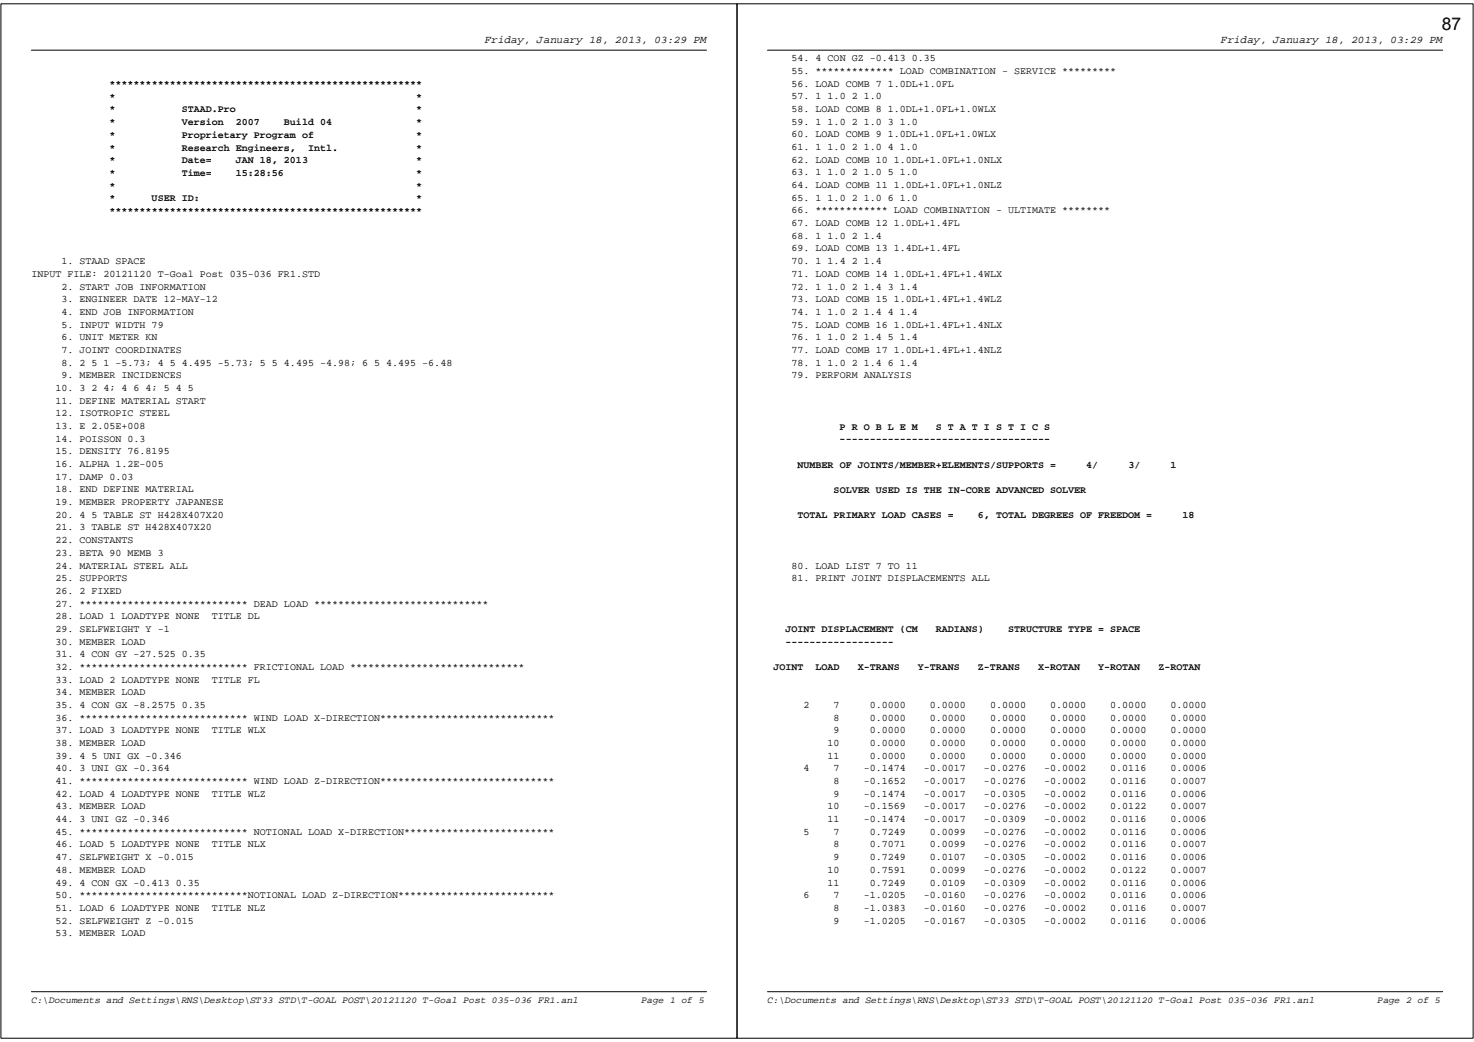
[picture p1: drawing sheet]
<svg xmlns="http://www.w3.org/2000/svg" width="297mm" height="210mm" viewBox="0 0 297 210" stroke-linecap="round" stroke-linejoin="round" font-family="sans-serif">
<defs><g id="words">
<text font-size="3.5" x="290.6" y="6.1">87</text>
<g font-size="2.2">
<text x="97.7" y="8.7">Friday, January 18, 2013, 03:29 PM</text>
<text x="246" y="8.7">Friday, January 18, 2013, 03:29 PM</text>
</g>
<g font-size="2">
<text x="22.1" y="17.6">****************************************************</text>
<text x="159.5" y="12.3">54. 4 CON GZ -0.413 0.35</text>
<text x="159.5" y="14.9">55. ************* LOAD COMBINATION - SERVICE *********</text>
<text x="159.5" y="17.5">56. LOAD COMB 7 1.0DL+1.0FL</text>
<text x="22.1" y="20.1">*</text>
<text x="22.1" y="22.7">*</text>
<text x="36.6" y="22.7">STAAD.Pro</text>
<text x="83.9" y="20.1">*</text>
<text x="83.9" y="22.7">*</text>
<text x="159.5" y="20">57. 1 1.0 2 1.0</text>
<text x="159.5" y="22.6">58. LOAD COMB 8 1.0DL+1.0FL+1.0WLX</text>
<text x="22.1" y="25.2">*</text>
<text x="22.1" y="27.8">*</text>
<text x="36.6" y="25.2">Version</text>
<text x="36.6" y="27.8">Proprietary Program of</text>
<text x="47.5" y="25.2">2007</text>
<text x="57.2" y="25.2">Build 04</text>
<text x="83.9" y="25.2">*</text>
<text x="83.9" y="27.8">*</text>
<text x="159.5" y="25.1">59. 1 1.0 2 1.0 3 1.0</text>
<text x="159.5" y="27.7">60. LOAD COMB 9 1.0DL+1.0FL+1.0WLX</text>
<text x="22.1" y="30.3">*</text>
<text x="22.1" y="32.9">*</text>
<text x="22.1" y="35.4">*</text>
<text x="36.6" y="30.3">Research Engineers,</text>
<text x="36.6" y="32.9">Date=</text>
<text x="36.6" y="35.4">Time=</text>
<text x="47.5" y="32.9">JAN 18, 2013</text>
<text x="47.5" y="35.4">15:28:56</text>
<text x="62.1" y="30.3">Intl.</text>
<text x="83.9" y="35.4">*</text>
<text x="83.9" y="32.9">*</text>
<text x="83.9" y="30.3">*</text>
<text x="159.5" y="30.2">61. 1 1.0 2 1.0 4 1.0</text>
<text x="159.5" y="32.8">62. LOAD COMB 10 1.0DL+1.0FL+1.0NLX</text>
<text x="159.5" y="35.3">63. 1 1.0 2 1.0 5 1.0</text>
<text x="22.1" y="38">*</text>
<text x="22.1" y="40.6">*</text>
<text x="30.6" y="40.6">USER ID:</text>
<text x="83.9" y="38">*</text>
<text x="83.9" y="40.6">*</text>
<text x="159.5" y="37.9">64. LOAD COMB 11 1.0DL+1.0FL+1.0NLZ</text>
<text x="159.5" y="40.5">65. 1 1.0 2 1.0 6 1.0</text>
<text x="22.1" y="43.1">****************************************************</text>
<text x="159.5" y="43">66. ************ LOAD COMBINATION - ULTIMATE ********</text>
<text x="159.5" y="45.6">67. LOAD COMB 12 1.0DL+1.4FL</text>
<text x="12.4" y="53.2">1. STAAD SPACE</text>
<text x="159.5" y="48.1">68. 1 1.0 2 1.4</text>
<text x="159.5" y="50.7">69. LOAD COMB 13 1.4DL+1.4FL</text>
<text x="159.5" y="53.2">70. 1 1.4 2 1.4</text>
<text x="6.3" y="55.8">INPUT FILE: 20121120 T-Goal Post 035-036 FR1.STD</text>
<text x="12.4" y="58.3">2. START JOB INFORMATION</text>
<text x="159.5" y="55.8">71. LOAD COMB 14 1.0DL+1.4FL+1.4WLX</text>
<text x="159.5" y="58.3">72. 1 1.0 2 1.4 3 1.4</text>
<text x="12.4" y="60.9">3. ENGINEER DATE 12-MAY-12</text>
<text x="12.4" y="63.5">4. END JOB INFORMATION</text>
<text x="159.5" y="60.9">73. LOAD COMB 15 1.0DL+1.4FL+1.4WLZ</text>
<text x="159.5" y="63.5">74. 1 1.0 2 1.4 4 1.4</text>
<text x="12.4" y="66">5. INPUT WIDTH 79</text>
<text x="12.4" y="68.6">6. UNIT METER KN</text>
<text x="12.4" y="71.1">7. JOINT COORDINATES</text>
<text x="159.5" y="66">75. LOAD COMB 16 1.0DL+1.4FL+1.4NLX</text>
<text x="159.5" y="68.6">76. 1 1.0 2 1.4 5 1.4</text>
<text x="159.5" y="71.1">77. LOAD COMB 17 1.0DL+1.4FL+1.4NLZ</text>
<text x="12.4" y="73.7">8. 2 5 1 -5.73; 4 5 4.495 -5.73; 5 5 4.495 -4.98; 6 5 4.495 -6.48</text>
<text x="12.4" y="76.2">9. MEMBER INCIDENCES</text>
<text x="159.5" y="73.7">78. 1 1.0 2 1.4 6 1.4</text>
<text x="159.5" y="76.2">79. PERFORM ANALYSIS</text>
<text x="11.2" y="78.8">10. 3 2 4; 4 6 4; 5 4 5</text>
<text x="11.2" y="81.3">11. DEFINE MATERIAL START</text>
<text x="11.2" y="83.9">12. ISOTROPIC STEEL</text>
<text x="11.2" y="86.5">13. E 2.05E+008</text>
<text x="11.2" y="89">14. POISSON 0.3</text>
<text x="169.2" y="86.6">P R O B L E M</text>
<text x="169.2" y="89.1">-----------------------------------</text>
<text x="188.6" y="86.6">S T A T I S T I C S</text>
<text x="11.2" y="91.6">15. DENSITY 76.8195</text>
<text x="11.2" y="94.1">16. ALPHA 1.2E-005</text>
<text x="160.7" y="94.2">NUMBER OF JOINTS/MEMBER+ELEMENTS/SUPPORTS =</text>
<text x="218.9" y="94.2">4/</text>
<text x="227.4" y="94.2">3/</text>
<text x="235.9" y="94.2">1</text>
<text x="11.2" y="96.7">17. DAMP 0.03</text>
<text x="11.2" y="99.2">18. END DEFINE MATERIAL</text>
<text x="11.2" y="101.8">19. MEMBER PROPERTY JAPANESE</text>
<text x="168" y="99.3">SOLVER USED IS THE IN-CORE ADVANCED SOLVER</text>
<text x="11.2" y="104.3">20. 4 5 TABLE ST H428X407X20</text>
<text x="11.2" y="106.9">21. 3 TABLE ST H428X407X20</text>
<text x="160.7" y="104.4">TOTAL PRIMARY LOAD CASES =</text>
<text x="197.1" y="104.4">6, TOTAL DEGREES OF FREEDOM =</text>
<text x="238.3" y="104.4">18</text>
<text x="11.2" y="109.5">22. CONSTANTS</text>
<text x="11.2" y="112">23. BETA 90 MEMB 3</text>
<text x="11.2" y="114.6">24. MATERIAL STEEL ALL</text>
<text x="11.2" y="117.1">25. SUPPORTS</text>
<text x="11.2" y="119.7">26. 2 FIXED</text>
<text x="159.5" y="114.6">80. LOAD LIST 7 TO 11</text>
<text x="159.5" y="117.1">81. PRINT JOINT DISPLACEMENTS ALL</text>
<text x="11.2" y="122.2">27. **************************** DEAD LOAD *****************************</text>
<text x="11.2" y="124.8">28. LOAD 1 LOADTYPE NONE</text>
<text x="42.7" y="124.8">TITLE DL</text>
<text x="11.2" y="127.3">29. SELFWEIGHT Y -1</text>
<text x="11.2" y="129.9">30. MEMBER LOAD</text>
<text x="158.3" y="127.4">JOINT DISPLACEMENT (CM</text>
<text x="158.3" y="130">------------------</text>
<text x="188.6" y="127.4">RADIANS)</text>
<text x="203.1" y="127.4">STRUCTURE TYPE = SPACE</text>
<text x="11.2" y="132.5">31. 4 CON GY -27.525 0.35</text>
<text x="11.2" y="135">32. **************************** FRICTIONAL LOAD *****************************</text>
<text x="11.2" y="137.6">33. LOAD 2 LOADTYPE NONE</text>
<text x="42.7" y="137.6">TITLE FL</text>
<text x="155.9" y="135.1">JOINT</text>
<text x="164.4" y="135.1">LOAD</text>
<text x="172.8" y="135.1">X-TRANS</text>
<text x="185" y="135.1">Y-TRANS</text>
<text x="197.1" y="135.1">Z-TRANS</text>
<text x="209.2" y="135.1">X-ROTAN</text>
<text x="221.3" y="135.1">Y-ROTAN</text>
<text x="233.4" y="135.1">Z-ROTAN</text>
<text x="11.2" y="140.1">34. MEMBER LOAD</text>
<text x="11.2" y="142.7">35. 4 CON GX -8.2575 0.35</text>
<text x="161.9" y="142.7">2</text>
<text x="168" y="142.7">7</text>
<text x="175.3" y="142.7">0.0000</text>
<text x="187.4" y="142.7">0.0000</text>
<text x="199.5" y="142.7">0.0000</text>
<text x="211.6" y="142.7">0.0000</text>
<text x="223.7" y="142.7">0.0000</text>
<text x="235.9" y="142.7">0.0000</text>
<text x="11.2" y="145.2">36. **************************** WIND LOAD X-DIRECTION*****************************</text>
<text x="11.2" y="147.8">37. LOAD 3 LOADTYPE NONE</text>
<text x="42.7" y="147.8">TITLE WLX</text>
<text x="168" y="145.2">8</text>
<text x="168" y="147.8">9</text>
<text x="175.3" y="145.2">0.0000</text>
<text x="175.3" y="147.8">0.0000</text>
<text x="187.4" y="145.2">0.0000</text>
<text x="187.4" y="147.8">0.0000</text>
<text x="199.5" y="145.2">0.0000</text>
<text x="199.5" y="147.8">0.0000</text>
<text x="211.6" y="145.2">0.0000</text>
<text x="211.6" y="147.8">0.0000</text>
<text x="223.7" y="145.2">0.0000</text>
<text x="223.7" y="147.8">0.0000</text>
<text x="235.9" y="145.2">0.0000</text>
<text x="235.9" y="147.8">0.0000</text>
<text x="11.2" y="150.3">38. MEMBER LOAD</text>
<text x="11.2" y="152.9">39. 4 5 UNI GX -0.346</text>
<text x="11.2" y="155.5">40. 3 UNI GX -0.364</text>
<text x="161.9" y="155.5">4</text>
<text x="166.8" y="150.3">10</text>
<text x="166.8" y="152.9">11</text>
<text x="168" y="155.5">7</text>
<text x="174.1" y="155.5">-0.1474</text>
<text x="175.3" y="150.3">0.0000</text>
<text x="175.3" y="152.9">0.0000</text>
<text x="186.2" y="155.5">-0.0017</text>
<text x="187.4" y="150.3">0.0000</text>
<text x="187.4" y="152.9">0.0000</text>
<text x="198.3" y="155.5">-0.0276</text>
<text x="199.5" y="150.3">0.0000</text>
<text x="199.5" y="152.9">0.0000</text>
<text x="210.4" y="155.5">-0.0002</text>
<text x="211.6" y="150.3">0.0000</text>
<text x="211.6" y="152.9">0.0000</text>
<text x="223.7" y="150.3">0.0000</text>
<text x="223.7" y="152.9">0.0000</text>
<text x="223.7" y="155.5">0.0116</text>
<text x="235.9" y="150.3">0.0000</text>
<text x="235.9" y="152.9">0.0000</text>
<text x="235.9" y="155.5">0.0006</text>
<text x="11.2" y="158">41. **************************** WIND LOAD Z-DIRECTION*****************************</text>
<text x="11.2" y="160.6">42. LOAD 4 LOADTYPE NONE</text>
<text x="42.7" y="160.6">TITLE WLZ</text>
<text x="168" y="158">8</text>
<text x="168" y="160.6">9</text>
<text x="174.1" y="158">-0.1652</text>
<text x="174.1" y="160.6">-0.1474</text>
<text x="186.2" y="158">-0.0017</text>
<text x="186.2" y="160.6">-0.0017</text>
<text x="198.3" y="158">-0.0276</text>
<text x="198.3" y="160.6">-0.0305</text>
<text x="210.4" y="158">-0.0002</text>
<text x="210.4" y="160.6">-0.0002</text>
<text x="223.7" y="158">0.0116</text>
<text x="223.7" y="160.6">0.0116</text>
<text x="235.9" y="158">0.0007</text>
<text x="235.9" y="160.6">0.0006</text>
<text x="11.2" y="163.1">43. MEMBER LOAD</text>
<text x="11.2" y="165.7">44. 3 UNI GZ -0.346</text>
<text x="166.8" y="163.1">10</text>
<text x="166.8" y="165.7">11</text>
<text x="174.1" y="163.1">-0.1569</text>
<text x="174.1" y="165.7">-0.1474</text>
<text x="186.2" y="163.1">-0.0017</text>
<text x="186.2" y="165.7">-0.0017</text>
<text x="198.3" y="163.1">-0.0276</text>
<text x="198.3" y="165.7">-0.0309</text>
<text x="210.4" y="163.1">-0.0002</text>
<text x="210.4" y="165.7">-0.0002</text>
<text x="223.7" y="163.1">0.0122</text>
<text x="223.7" y="165.7">0.0116</text>
<text x="235.9" y="163.1">0.0007</text>
<text x="235.9" y="165.7">0.0006</text>
<text x="11.2" y="168.2">45. **************************** NOTIONAL LOAD X-DIRECTION*************************</text>
<text x="11.2" y="170.8">46. LOAD 5 LOADTYPE NONE</text>
<text x="11.2" y="173.3">47. SELFWEIGHT X -0.015</text>
<text x="42.7" y="170.8">TITLE NLX</text>
<text x="161.9" y="168.2">5</text>
<text x="168" y="170.8">8</text>
<text x="168" y="173.3">9</text>
<text x="168" y="168.2">7</text>
<text x="175.3" y="170.8">0.7071</text>
<text x="175.3" y="173.3">0.7249</text>
<text x="175.3" y="168.2">0.7249</text>
<text x="187.4" y="170.8">0.0099</text>
<text x="187.4" y="173.3">0.0107</text>
<text x="187.4" y="168.2">0.0099</text>
<text x="198.3" y="170.8">-0.0276</text>
<text x="198.3" y="173.3">-0.0305</text>
<text x="198.3" y="168.2">-0.0276</text>
<text x="210.4" y="170.8">-0.0002</text>
<text x="210.4" y="173.3">-0.0002</text>
<text x="210.4" y="168.2">-0.0002</text>
<text x="223.7" y="170.8">0.0116</text>
<text x="223.7" y="173.3">0.0116</text>
<text x="223.7" y="168.2">0.0116</text>
<text x="235.9" y="170.8">0.0007</text>
<text x="235.9" y="173.3">0.0006</text>
<text x="235.9" y="168.2">0.0006</text>
<text x="11.2" y="175.9">48. MEMBER LOAD</text>
<text x="11.2" y="178.5">49. 4 CON GX -0.413 0.35</text>
<text x="166.8" y="175.9">10</text>
<text x="166.8" y="178.5">11</text>
<text x="175.3" y="175.9">0.7591</text>
<text x="175.3" y="178.5">0.7249</text>
<text x="187.4" y="175.9">0.0099</text>
<text x="187.4" y="178.5">0.0109</text>
<text x="198.3" y="175.9">-0.0276</text>
<text x="198.3" y="178.5">-0.0309</text>
<text x="210.4" y="175.9">-0.0002</text>
<text x="210.4" y="178.5">-0.0002</text>
<text x="223.7" y="175.9">0.0122</text>
<text x="223.7" y="178.5">0.0116</text>
<text x="235.9" y="175.9">0.0007</text>
<text x="235.9" y="178.5">0.0006</text>
<text x="11.2" y="181">50. ****************************NOTIONAL LOAD Z-DIRECTION**************************</text>
<text x="11.2" y="183.6">51. LOAD 6 LOADTYPE NONE</text>
<text x="42.7" y="183.6">TITLE NLZ</text>
<text x="161.9" y="181">6</text>
<text x="168" y="183.6">8</text>
<text x="168" y="181">7</text>
<text x="174.1" y="183.6">-1.0383</text>
<text x="174.1" y="181">-1.0205</text>
<text x="186.2" y="183.6">-0.0160</text>
<text x="186.2" y="181">-0.0160</text>
<text x="198.3" y="183.6">-0.0276</text>
<text x="198.3" y="181">-0.0276</text>
<text x="210.4" y="183.6">-0.0002</text>
<text x="210.4" y="181">-0.0002</text>
<text x="223.7" y="183.6">0.0116</text>
<text x="223.7" y="181">0.0116</text>
<text x="235.9" y="183.6">0.0007</text>
<text x="235.9" y="181">0.0006</text>
<text x="11.2" y="186.1">52. SELFWEIGHT Z -0.015</text>
<text x="11.2" y="188.7">53. MEMBER LOAD</text>
<text x="168" y="186.1">9</text>
<text x="174.1" y="186.1">-1.0205</text>
<text x="186.2" y="186.1">-0.0167</text>
<text x="198.3" y="186.1">-0.0305</text>
<text x="210.4" y="186.1">-0.0002</text>
<text x="223.7" y="186.1">0.0116</text>
<text x="235.9" y="186.1">0.0006</text>
</g>
<g font-size="1.9">
<text x="6.3" y="202.1">C:\Documents and Settings\RNS\Desktop\ST33 STD\T-GOAL POST\20121120 T-Goal Post 035-036 FR1.anl</text>
<text x="129.2" y="202.1">Page 1 of 5</text>
<text x="154.7" y="202.1">C:\Documents and Settings\RNS\Desktop\ST33 STD\T-GOAL POST\20121120 T-Goal Post 035-036 FR1.anl</text>
<text x="277.6" y="202.1">Page 2 of 5</text>
</g>
</g></defs>
<path d="M6.3 10.1h136.1" fill="none" stroke="#000" stroke-width=".2"/>
<g fill="#fff">
<path d="M97.7 6.9h44.9v2.4h-44.9z"/>
<path d="M6.3 10.7h1.2v2.2h-1.2z"/>
<path d="M6.3 15.8h78.8v2.4h-78.8z"/>
<path d="M6.3 18.4h78.8v2.3h-78.8z"/>
<path d="M6.3 21h78.8v2.3h-78.8z"/>
<path d="M6.3 23.5h78.8v2.3h-78.8z"/>
<path d="M6.3 26.1h78.8v2.3h-78.8z"/>
<path d="M6.3 28.6h78.8v2.3h-78.8z"/>
<path d="M6.3 31.2h78.8v2.3h-78.8z"/>
<path d="M6.3 33.7h78.8v2.3h-78.8z"/>
<path d="M6.3 36.3h78.8v2.3h-78.8z"/>
<path d="M6.3 38.8h78.8v2.4h-78.8z"/>
<path d="M6.3 41.4h78.8v2.3h-78.8z"/>
<path d="M6.3 46.5h1.2v2.2h-1.2z"/>
<path d="M6.3 49.1h1.2v2.1h-1.2z"/>
<path d="M6.3 51.6h23.1v2.2h-23.1z"/>
<path d="M6.3 54.2h58.2v2.1h-58.2z"/>
<path d="M6.3 56.7h35.2v2.2h-35.2z"/>
<path d="M6.3 59.3h37.6v2.2h-37.6z"/>
<path d="M6.3 61.8h32.8v2.2h-32.8z"/>
<path d="M6.3 64.4h26.7v2.2h-26.7z"/>
<path d="M6.3 67h25.5v2.1h-25.5z"/>
<path d="M6.3 69.5h30.3v2.2h-30.3z"/>
<path d="M6.3 72.1h84.9v2.1h-84.9z"/>
<path d="M6.3 74.6h30.3v2.2h-30.3z"/>
<path d="M6.3 77.2h32.8v2.1h-32.8z"/>
<path d="M6.3 79.7h35.2v2.2h-35.2z"/>
<path d="M6.3 82.3h27.9v2.2h-27.9z"/>
<path d="M6.3 84.8h23.1v2.2h-23.1z"/>
<path d="M6.3 87.4h23.1v2.2h-23.1z"/>
<path d="M6.3 90h27.9v2.1h-27.9z"/>
<path d="M6.3 92.5h26.7v2.2h-26.7z"/>
<path d="M6.3 95.1h20.6v2.1h-20.6z"/>
<path d="M6.3 97.6h32.8v2.2h-32.8z"/>
<path d="M6.3 100.2h38.8v2.1h-38.8z"/>
<path d="M6.3 102.7h38.8v2.2h-38.8z"/>
<path d="M6.3 105.3h36.4v2.2h-36.4z"/>
<path d="M6.3 107.8h20.6v2.2h-20.6z"/>
<path d="M6.3 110.4h26.7v2.2h-26.7z"/>
<path d="M6.3 113h31.5v2.1h-31.5z"/>
<path d="M6.3 115.5h19.4v2.2h-19.4z"/>
<path d="M6.3 118.1h18.2v2.1h-18.2z"/>
<path d="M6.3 120.6h92.1v2.2h-92.1z"/>
<path d="M6.3 123.2h46.1v2.1h-46.1z"/>
<path d="M6.3 125.7h27.9v2.2h-27.9z"/>
<path d="M6.3 128.3h23.1v2.2h-23.1z"/>
<path d="M6.3 130.8h35.2v2.2h-35.2z"/>
<path d="M6.3 133.4h99.4v2.2h-99.4z"/>
<path d="M6.3 136h46.1v2.1h-46.1z"/>
<path d="M6.3 138.5h23.1v2.2h-23.1z"/>
<path d="M6.3 141.1h35.2v2.1h-35.2z"/>
<path d="M6.3 143.6h105.5v2.2h-105.5z"/>
<path d="M6.3 146.2h47.3v2.1h-47.3z"/>
<path d="M6.3 148.7h23.1v2.2h-23.1z"/>
<path d="M6.3 151.3h30.3v2.2h-30.3z"/>
<path d="M6.3 153.8h27.9v2.2h-27.9z"/>
<path d="M6.3 156.4h105.5v2.2h-105.5z"/>
<path d="M6.3 159h47.3v2.1h-47.3z"/>
<path d="M6.3 161.5h23.1v2.2h-23.1z"/>
<path d="M6.3 164.1h27.9v2.1h-27.9z"/>
<path d="M6.3 166.6h105.5v2.2h-105.5z"/>
<path d="M6.3 169.2h47.3v2.1h-47.3z"/>
<path d="M6.3 171.7h32.8v2.2h-32.8z"/>
<path d="M6.3 174.3h23.1v2.2h-23.1z"/>
<path d="M6.3 176.8h34v2.2h-34z"/>
<path d="M6.3 179.4h105.5v2.2h-105.5z"/>
<path d="M6.3 182h47.3v2.1h-47.3z"/>
<path d="M6.3 184.5h32.8v2.2h-32.8z"/>
<path d="M6.3 187.1h23.1v2.1h-23.1z"/>
</g>
<path d="M6.3 199.8h136.1" fill="none" stroke="#000" stroke-width=".2"/>
<g fill="#fff">
<path d="M129.2 200.5h13.2v2.2h-13.2z"/>
<path d="M6.3 200.5h113.8v2.2h-113.8z"/>
</g>
<path d="M.2 .8h148.3v208.4h-148.3zM154.7 10.1h136" fill="none" stroke="#000" stroke-width=".2"/>
<g fill="#fff">
<path d="M246 6.9h45v2.4h-45z"/>
<path d="M154.7 10.7h33.9v2.2h-33.9z"/>
<path d="M154.7 13.3h70.3v2.2h-70.3z"/>
<path d="M154.7 15.8h37.5v2.2h-37.5z"/>
<path d="M154.7 18.4h23v2.2h-23z"/>
<path d="M154.7 21h46v2.1h-46z"/>
<path d="M154.7 23.5h30.3v2.2h-30.3z"/>
<path d="M154.7 26.1h46v2.1h-46z"/>
<path d="M154.7 28.6h30.3v2.2h-30.3z"/>
<path d="M154.7 31.2h47.2v2.1h-47.2z"/>
<path d="M154.7 33.7h30.3v2.2h-30.3z"/>
<path d="M154.7 36.3h47.2v2.2h-47.2z"/>
<path d="M154.7 38.8h30.3v2.2h-30.3z"/>
<path d="M154.7 41.4h69.1v2.2h-69.1z"/>
<path d="M154.7 44h38.8v2.1h-38.8z"/>
<path d="M154.7 46.5h23v2.2h-23z"/>
<path d="M154.7 49.1h38.8v2.1h-38.8z"/>
<path d="M154.7 51.6h23v2.2h-23z"/>
<path d="M154.7 54.2h47.2v2.1h-47.2z"/>
<path d="M154.7 56.7h30.3v2.2h-30.3z"/>
<path d="M154.7 59.3h47.2v2.2h-47.2z"/>
<path d="M154.7 61.8h30.3v2.2h-30.3z"/>
<path d="M154.7 64.4h47.2v2.2h-47.2z"/>
<path d="M154.7 67h30.3v2.1h-30.3z"/>
<path d="M154.7 69.5h47.2v2.2h-47.2z"/>
<path d="M154.7 72.1h30.3v2.1h-30.3z"/>
<path d="M154.7 74.6h29.1v2.2h-29.1z"/>
<path d="M154.7 79.7h1.2v2.2h-1.2z"/>
<path d="M154.7 82.3h1.2v2.2h-1.2z"/>
<path d="M154.7 84.8h56.9v2.4h-56.9z"/>
<path d="M154.7 87.4h56.9v2.3h-56.9z"/>
<path d="M154.7 90h1.2v2.1h-1.2z"/>
<path d="M154.7 92.5h82.4v2.3h-82.4z"/>
<path d="M154.7 97.6h64.2v2.3h-64.2z"/>
<path d="M154.7 102.7h86v2.3h-86z"/>
<path d="M154.7 107.8h1.2v2.2h-1.2z"/>
<path d="M154.7 110.4h1.2v2.2h-1.2z"/>
<path d="M154.7 113h30.3v2.1h-30.3z"/>
<path d="M154.7 115.5h44.8v2.2h-44.8z"/>
<path d="M154.7 120.6h1.2v2.2h-1.2z"/>
<path d="M154.7 123.2h1.2v2.1h-1.2z"/>
<path d="M154.7 125.7h75.1v2.3h-75.1z"/>
<path d="M154.7 128.3h25.4v2.3h-25.4z"/>
<path d="M154.7 130.8h1.2v2.2h-1.2z"/>
<path d="M154.7 133.4h87.2v2.3h-87.2z"/>
<path d="M154.7 136h1.2v2.1h-1.2z"/>
<path d="M154.7 141.1h88.4v2.1h-88.4z"/>
<path d="M154.7 143.6h88.4v2.2h-88.4z"/>
<path d="M154.7 146.2h88.4v2.1h-88.4z"/>
<path d="M154.7 148.7h88.4v2.2h-88.4z"/>
<path d="M154.7 151.3h88.4v2.2h-88.4z"/>
<path d="M154.7 153.8h88.4v2.2h-88.4z"/>
<path d="M154.7 156.4h88.4v2.2h-88.4z"/>
<path d="M154.7 159h88.4v2.1h-88.4z"/>
<path d="M154.7 161.5h88.4v2.2h-88.4z"/>
<path d="M154.7 164.1h88.4v2.1h-88.4z"/>
<path d="M154.7 166.6h88.4v2.2h-88.4z"/>
<path d="M154.7 169.2h88.4v2.1h-88.4z"/>
<path d="M154.7 171.7h88.4v2.2h-88.4z"/>
<path d="M154.7 174.3h88.4v2.2h-88.4z"/>
<path d="M154.7 176.8h88.4v2.2h-88.4z"/>
<path d="M154.7 179.4h88.4v2.2h-88.4z"/>
<path d="M154.7 182h88.4v2.1h-88.4z"/>
<path d="M154.7 184.5h88.4v2.2h-88.4z"/>
</g>
<path d="M154.7 199.8h136" fill="none" stroke="#000" stroke-width=".2"/>
<g fill="#fff">
<path d="M277.6 200.5h13.1v2.2h-13.1z"/>
<path d="M154.7 200.5h113.7v2.2h-113.7z"/>
</g>
<path d="M148.5 .8h148.4v208.4h-148.4z" fill="none" stroke="#000" stroke-width=".2"/>
<use href="#words"/>
</svg>
